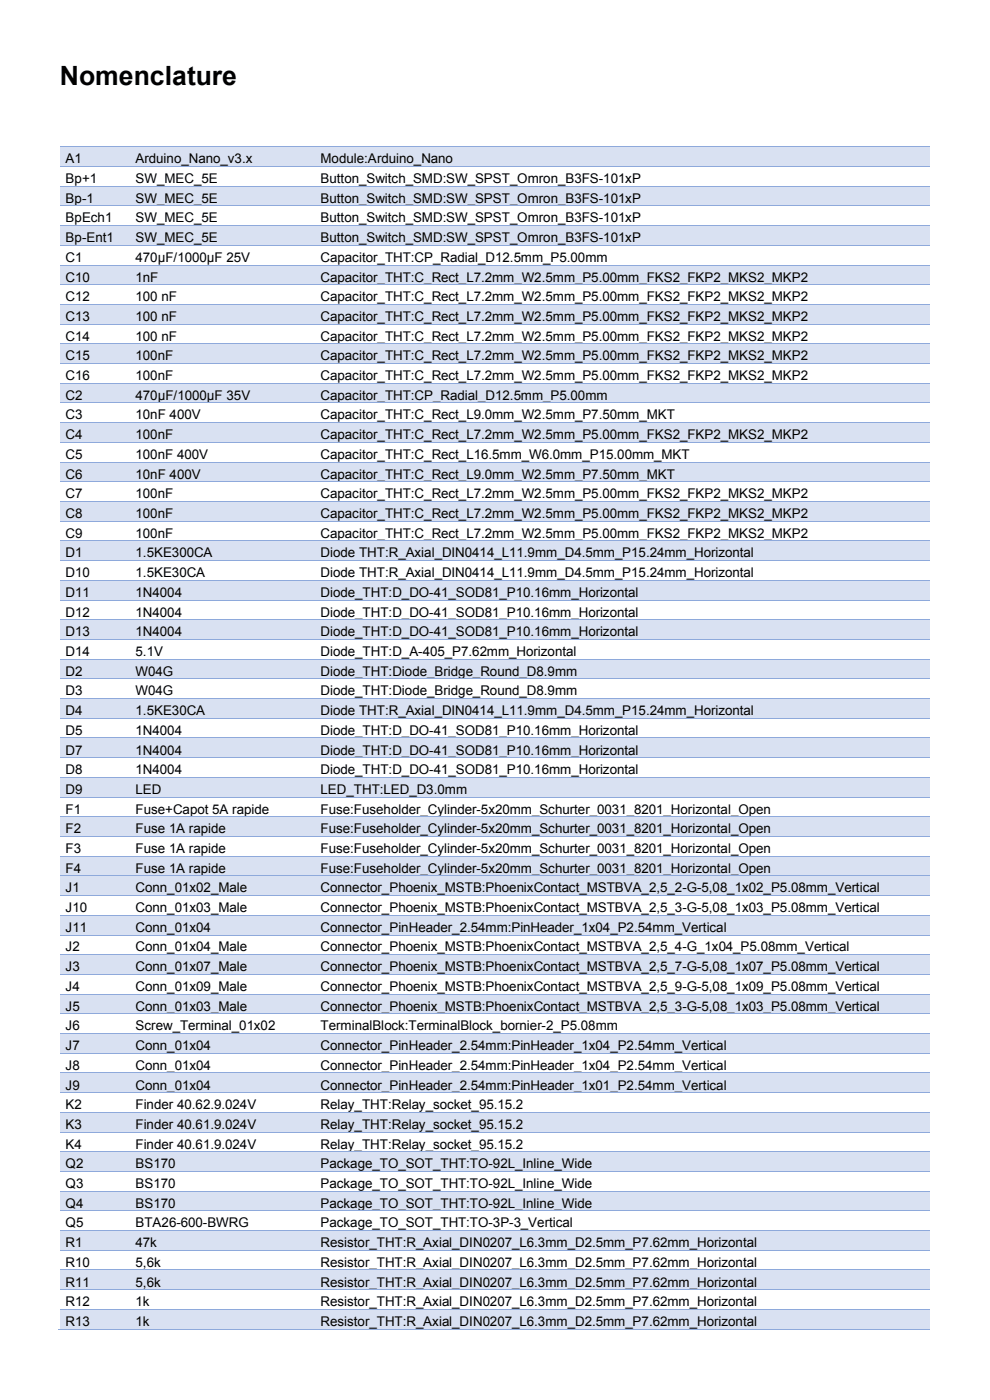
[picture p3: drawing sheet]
<svg xmlns="http://www.w3.org/2000/svg" width="210mm" height="297mm" viewBox="0 0 210 297" stroke-linecap="round" stroke-linejoin="round" font-family="sans-serif">
<defs><g id="words">
<text font-size="5.6" x="12.7" y="18">Nomenclature</text>
<g font-size="2.8">
<text x="13.9" y="34.6">A1</text>
<text x="28.7" y="34.6">Arduino_Nano_v3.x</text>
<text x="68" y="34.6">Module:Arduino_Nano</text>
<text x="13.9" y="38.8">Bp+1</text>
<text x="28.7" y="38.8">SW_MEC_5E</text>
<text x="68" y="38.8">Button_Switch_SMD:SW_SPST_Omron_B3FS-101xP</text>
<text x="13.9" y="43">Bp-1</text>
<text x="13.9" y="47.2">BpEch1</text>
<text x="28.7" y="43">SW_MEC_5E</text>
<text x="28.7" y="47.2">SW_MEC_5E</text>
<text x="68" y="43">Button_Switch_SMD:SW_SPST_Omron_B3FS-101xP</text>
<text x="68" y="47.2">Button_Switch_SMD:SW_SPST_Omron_B3FS-101xP</text>
<text x="13.9" y="51.4">Bp-Ent1</text>
<text x="28.7" y="51.4">SW_MEC_5E</text>
<text x="68" y="51.4">Button_Switch_SMD:SW_SPST_Omron_B3FS-101xP</text>
<text x="13.9" y="55.5">C1</text>
<text x="13.9" y="59.7">C10</text>
<text x="28.7" y="55.5">470µF/1000µF 25V</text>
<text x="28.7" y="59.7">1nF</text>
<text x="68" y="55.5">Capacitor_THT:CP_Radial_D12.5mm_P5.00mm</text>
<text x="68" y="59.7">Capacitor_THT:C_Rect_L7.2mm_W2.5mm_P5.00mm_FKS2_FKP2_MKS2_MKP2</text>
<text x="13.9" y="63.9">C12</text>
<text x="28.7" y="63.9">100 nF</text>
<text x="68" y="63.9">Capacitor_THT:C_Rect_L7.2mm_W2.5mm_P5.00mm_FKS2_FKP2_MKS2_MKP2</text>
<text x="13.9" y="68.1">C13</text>
<text x="28.7" y="68.1">100 nF</text>
<text x="68" y="68.1">Capacitor_THT:C_Rect_L7.2mm_W2.5mm_P5.00mm_FKS2_FKP2_MKS2_MKP2</text>
<text x="13.9" y="72.3">C14</text>
<text x="13.9" y="76.5">C15</text>
<text x="28.7" y="72.3">100 nF</text>
<text x="28.7" y="76.5">100nF</text>
<text x="68" y="72.3">Capacitor_THT:C_Rect_L7.2mm_W2.5mm_P5.00mm_FKS2_FKP2_MKS2_MKP2</text>
<text x="68" y="76.5">Capacitor_THT:C_Rect_L7.2mm_W2.5mm_P5.00mm_FKS2_FKP2_MKS2_MKP2</text>
<text x="13.9" y="80.6">C16</text>
<text x="28.7" y="80.6">100nF</text>
<text x="68" y="80.6">Capacitor_THT:C_Rect_L7.2mm_W2.5mm_P5.00mm_FKS2_FKP2_MKS2_MKP2</text>
<text x="13.9" y="84.8">C2</text>
<text x="13.9" y="89">C3</text>
<text x="28.7" y="84.8">470µF/1000µF 35V</text>
<text x="28.7" y="89">10nF 400V</text>
<text x="68" y="84.8">Capacitor_THT:CP_Radial_D12.5mm_P5.00mm</text>
<text x="68" y="89">Capacitor_THT:C_Rect_L9.0mm_W2.5mm_P7.50mm_MKT</text>
<text x="13.9" y="93.2">C4</text>
<text x="28.7" y="93.2">100nF</text>
<text x="68" y="93.2">Capacitor_THT:C_Rect_L7.2mm_W2.5mm_P5.00mm_FKS2_FKP2_MKS2_MKP2</text>
<text x="13.9" y="97.4">C5</text>
<text x="13.9" y="101.5">C6</text>
<text x="28.7" y="97.4">100nF 400V</text>
<text x="28.7" y="101.5">10nF 400V</text>
<text x="68" y="97.4">Capacitor_THT:C_Rect_L16.5mm_W6.0mm_P15.00mm_MKT</text>
<text x="68" y="101.5">Capacitor_THT:C_Rect_L9.0mm_W2.5mm_P7.50mm_MKT</text>
<text x="13.9" y="105.7">C7</text>
<text x="28.7" y="105.7">100nF</text>
<text x="68" y="105.7">Capacitor_THT:C_Rect_L7.2mm_W2.5mm_P5.00mm_FKS2_FKP2_MKS2_MKP2</text>
<text x="13.9" y="109.9">C8</text>
<text x="28.7" y="109.9">100nF</text>
<text x="68" y="109.9">Capacitor_THT:C_Rect_L7.2mm_W2.5mm_P5.00mm_FKS2_FKP2_MKS2_MKP2</text>
<text x="13.9" y="114.1">C9</text>
<text x="13.9" y="118.2">D1</text>
<text x="28.7" y="114.1">100nF</text>
<text x="28.7" y="118.2">1.5KE300CA</text>
<text x="68" y="114.1">Capacitor_THT:C_Rect_L7.2mm_W2.5mm_P5.00mm_FKS2_FKP2_MKS2_MKP2</text>
<text x="68" y="118.2">Diode THT:R_Axial_DIN0414_L11.9mm_D4.5mm_P15.24mm_Horizontal</text>
<text x="13.9" y="122.4">D10</text>
<text x="28.7" y="122.4">1.5KE30CA</text>
<text x="68" y="122.4">Diode THT:R_Axial_DIN0414_L11.9mm_D4.5mm_P15.24mm_Horizontal</text>
<text x="13.9" y="126.6">D11</text>
<text x="13.9" y="130.8">D12</text>
<text x="28.7" y="126.6">1N4004</text>
<text x="28.7" y="130.8">1N4004</text>
<text x="68" y="126.6">Diode_THT:D_DO-41_SOD81_P10.16mm_Horizontal</text>
<text x="68" y="130.8">Diode_THT:D_DO-41_SOD81_P10.16mm_Horizontal</text>
<text x="13.9" y="135">D13</text>
<text x="28.7" y="135">1N4004</text>
<text x="68" y="135">Diode_THT:D_DO-41_SOD81_P10.16mm_Horizontal</text>
<text x="13.9" y="139.1">D14</text>
<text x="13.9" y="143.3">D2</text>
<text x="28.7" y="139.1">5.1V</text>
<text x="28.7" y="143.3">W04G</text>
<text x="68" y="139.1">Diode_THT:D_A-405_P7.62mm_Horizontal</text>
<text x="68" y="143.3">Diode_THT:Diode_Bridge_Round_D8.9mm</text>
<text x="13.9" y="147.5">D3</text>
<text x="28.7" y="147.5">W04G</text>
<text x="68" y="147.5">Diode_THT:Diode_Bridge_Round_D8.9mm</text>
<text x="13.9" y="151.7">D4</text>
<text x="13.9" y="155.9">D5</text>
<text x="28.7" y="151.7">1.5KE30CA</text>
<text x="28.7" y="155.9">1N4004</text>
<text x="68" y="151.7">Diode THT:R_Axial_DIN0414_L11.9mm_D4.5mm_P15.24mm_Horizontal</text>
<text x="68" y="155.9">Diode_THT:D_DO-41_SOD81_P10.16mm_Horizontal</text>
<text x="13.9" y="160.1">D7</text>
<text x="28.7" y="160.1">1N4004</text>
<text x="68" y="160.1">Diode_THT:D_DO-41_SOD81_P10.16mm_Horizontal</text>
<text x="13.9" y="164.3">D8</text>
<text x="28.7" y="164.3">1N4004</text>
<text x="68" y="164.3">Diode_THT:D_DO-41_SOD81_P10.16mm_Horizontal</text>
<text x="13.9" y="168.4">D9</text>
<text x="13.9" y="172.6">F1</text>
<text x="28.7" y="168.4">LED</text>
<text x="28.7" y="172.6">Fuse+Capot 5A rapide</text>
<text x="68" y="168.4">LED_THT:LED_D3.0mm</text>
<text x="68" y="172.6">Fuse:Fuseholder_Cylinder-5x20mm_Schurter_0031_8201_Horizontal_Open</text>
<text x="13.9" y="176.8">F2</text>
<text x="28.7" y="176.8">Fuse 1A rapide</text>
<text x="68" y="176.8">Fuse:Fuseholder_Cylinder-5x20mm_Schurter_0031_8201_Horizontal_Open</text>
<text x="13.9" y="181">F3</text>
<text x="13.9" y="185.1">F4</text>
<text x="28.7" y="181">Fuse 1A rapide</text>
<text x="28.7" y="185.1">Fuse 1A rapide</text>
<text x="68" y="181">Fuse:Fuseholder_Cylinder-5x20mm_Schurter_0031_8201_Horizontal_Open</text>
<text x="68" y="185.1">Fuse:Fuseholder_Cylinder-5x20mm_Schurter_0031_8201_Horizontal_Open</text>
<text x="13.9" y="189.3">J1</text>
<text x="28.7" y="189.3">Conn_01x02_Male</text>
<text x="68" y="189.3">Connector_Phoenix_MSTB:PhoenixContact_MSTBVA_2,5_2-G-5,08_1x02_P5.08mm_Vertical</text>
<text x="13.9" y="193.5">J10</text>
<text x="13.9" y="197.7">J11</text>
<text x="28.7" y="193.5">Conn_01x03_Male</text>
<text x="28.7" y="197.7">Conn_01x04</text>
<text x="68" y="193.5">Connector_Phoenix_MSTB:PhoenixContact_MSTBVA_2,5_3-G-5,08_1x03_P5.08mm_Vertical</text>
<text x="68" y="197.7">Connector_PinHeader_2.54mm:PinHeader_1x04_P2.54mm_Vertical</text>
<text x="13.9" y="201.8">J2</text>
<text x="28.7" y="201.8">Conn_01x04_Male</text>
<text x="68" y="201.8">Connector_Phoenix_MSTB:PhoenixContact_MSTBVA_2,5_4-G_1x04_P5.08mm_Vertical</text>
<text x="13.9" y="206">J3</text>
<text x="28.7" y="206">Conn_01x07_Male</text>
<text x="68" y="206">Connector_Phoenix_MSTB:PhoenixContact_MSTBVA_2,5_7-G-5,08_1x07_P5.08mm_Vertical</text>
<text x="13.9" y="210.2">J4</text>
<text x="13.9" y="214.4">J5</text>
<text x="28.7" y="210.2">Conn_01x09_Male</text>
<text x="28.7" y="214.4">Conn_01x03_Male</text>
<text x="68" y="210.2">Connector_Phoenix_MSTB:PhoenixContact_MSTBVA_2,5_9-G-5,08_1x09_P5.08mm_Vertical</text>
<text x="68" y="214.4">Connector_Phoenix_MSTB:PhoenixContact_MSTBVA_2,5_3-G-5,08_1x03_P5.08mm_Vertical</text>
<text x="13.9" y="218.6">J6</text>
<text x="28.7" y="218.6">Screw_Terminal_01x02</text>
<text x="68" y="218.6">TerminalBlock:TerminalBlock_bornier-2_P5.08mm</text>
<text x="13.9" y="222.8">J7</text>
<text x="13.9" y="226.9">J8</text>
<text x="28.7" y="222.8">Conn_01x04</text>
<text x="28.7" y="226.9">Conn_01x04</text>
<text x="68" y="222.8">Connector_PinHeader_2.54mm:PinHeader_1x04_P2.54mm_Vertical</text>
<text x="68" y="226.9">Connector_PinHeader_2.54mm:PinHeader_1x04_P2.54mm_Vertical</text>
<text x="13.9" y="231.1">J9</text>
<text x="28.7" y="231.1">Conn_01x04</text>
<text x="68" y="231.1">Connector_PinHeader_2.54mm:PinHeader_1x01_P2.54mm_Vertical</text>
<text x="13.9" y="235.3">K2</text>
<text x="13.9" y="239.5">K3</text>
<text x="28.7" y="235.3">Finder 40.62.9.024V</text>
<text x="28.7" y="239.5">Finder 40.61.9.024V</text>
<text x="68" y="235.3">Relay_THT:Relay_socket_95.15.2</text>
<text x="68" y="239.5">Relay_THT:Relay_socket_95.15.2</text>
<text x="13.9" y="243.7">K4</text>
<text x="28.7" y="243.7">Finder 40.61.9.024V</text>
<text x="68" y="243.7">Relay_THT:Relay_socket_95.15.2</text>
<text x="13.9" y="247.9">Q2</text>
<text x="28.7" y="247.9">BS170</text>
<text x="68" y="247.9">Package_TO_SOT_THT:TO-92L_Inline_Wide</text>
<text x="13.9" y="252">Q3</text>
<text x="13.9" y="256.2">Q4</text>
<text x="28.7" y="252">BS170</text>
<text x="28.7" y="256.2">BS170</text>
<text x="68" y="252">Package_TO_SOT_THT:TO-92L_Inline_Wide</text>
<text x="68" y="256.2">Package_TO_SOT_THT:TO-92L_Inline_Wide</text>
<text x="13.9" y="260.4">Q5</text>
<text x="28.7" y="260.4">BTA26-600-BWRG</text>
<text x="68" y="260.4">Package_TO_SOT_THT:TO-3P-3_Vertical</text>
<text x="13.9" y="264.6">R1</text>
<text x="13.9" y="268.7">R10</text>
<text x="28.7" y="264.6">47k</text>
<text x="28.7" y="268.7">5,6k</text>
<text x="68" y="264.6">Resistor_THT:R_Axial_DIN0207_L6.3mm_D2.5mm_P7.62mm_Horizontal</text>
<text x="68" y="268.7">Resistor_THT:R_Axial_DIN0207_L6.3mm_D2.5mm_P7.62mm_Horizontal</text>
<text x="13.9" y="272.9">R11</text>
<text x="28.7" y="272.9">5,6k</text>
<text x="68" y="272.9">Resistor_THT:R_Axial_DIN0207_L6.3mm_D2.5mm_P7.62mm_Horizontal</text>
<text x="13.9" y="277.1">R12</text>
<text x="13.9" y="281.3">R13</text>
<text x="28.7" y="277.1">1k</text>
<text x="28.7" y="281.3">1k</text>
<text x="68" y="277.1">Resistor_THT:R_Axial_DIN0207_L6.3mm_D2.5mm_P7.62mm_Horizontal</text>
<text x="68" y="281.3">Resistor_THT:R_Axial_DIN0207_L6.3mm_D2.5mm_P7.62mm_Horizontal</text>
</g>
</g></defs>
<g fill="#d9e1f2">
<path d="M12.7 31.2h14.8v4h-14.8z"/>
<path d="M13.9 32h12.4v3.2h-12.4z"/>
<path d="M27.5 31.2h39.3v4h-39.3z"/>
<path d="M28.7 32h36.8v3.2h-36.8z"/>
<path d="M66.8 31.2h130.5v4h-130.5z"/>
<path d="M68 32h128.1v3.2h-128.1z"/>
</g>
<path d="M12.7 31.2h14.8" fill="none" stroke="#8ea9db" stroke-width=".21"/>
<path d="M27.5 31.1h.2v.1h-.2z" fill="#8ea9db"/>
<path d="M27.7 31.2h39.1" fill="none" stroke="#8ea9db" stroke-width=".21"/>
<path d="M66.8 31.1h.1v.1h-.1z" fill="#8ea9db"/>
<path d="M12.7 35.3h14.8M66.9 31.2h130.4" fill="none" stroke="#8ea9db" stroke-width=".21"/>
<path d="M27.5 35.2h.2v.2h-.2z" fill="#8ea9db"/>
<path d="M27.7 35.3h39.1" fill="none" stroke="#8ea9db" stroke-width=".21"/>
<path d="M66.8 35.2h.1v.2h-.1z" fill="#8ea9db"/>
<path d="M66.9 35.3h130.4" fill="none" stroke="#8ea9db" stroke-width=".21"/>
<g fill="#d9e1f2">
<path d="M12.7 39.6h14.8v4h-14.8z"/>
<path d="M13.9 40.3h12.4v3.3h-12.4z"/>
<path d="M27.5 39.6h39.3v4h-39.3z"/>
<path d="M28.7 40.3h36.8v3.3h-36.8z"/>
<path d="M66.8 39.6h130.5v4h-130.5z"/>
<path d="M68 40.3h128.1v3.3h-128.1z"/>
</g>
<path d="M12.7 39.5h14.8" fill="none" stroke="#8ea9db" stroke-width=".21"/>
<path d="M27.5 39.4h.2v.2h-.2z" fill="#8ea9db"/>
<path d="M27.7 39.5h39.1" fill="none" stroke="#8ea9db" stroke-width=".21"/>
<path d="M66.8 39.4h.1v.2h-.1z" fill="#8ea9db"/>
<path d="M66.9 39.5h130.4M12.7 43.7h14.8" fill="none" stroke="#8ea9db" stroke-width=".21"/>
<path d="M27.5 43.6h.2v.2h-.2z" fill="#8ea9db"/>
<path d="M27.7 43.7h39.1" fill="none" stroke="#8ea9db" stroke-width=".21"/>
<path d="M66.8 43.6h.1v.2h-.1z" fill="#8ea9db"/>
<path d="M66.9 43.7h130.4" fill="none" stroke="#8ea9db" stroke-width=".21"/>
<g fill="#d9e1f2">
<path d="M12.7 48h14.8v3.9h-14.8z"/>
<path d="M13.9 48.7h12.4v3.2h-12.4z"/>
<path d="M27.5 48h39.3v3.9h-39.3z"/>
<path d="M28.7 48.7h36.8v3.2h-36.8z"/>
<path d="M66.8 48h130.5v3.9h-130.5z"/>
<path d="M68 48.7h128.1v3.2h-128.1z"/>
</g>
<path d="M12.7 47.9h14.8" fill="none" stroke="#8ea9db" stroke-width=".21"/>
<path d="M27.5 47.8h.2v.2h-.2z" fill="#8ea9db"/>
<path d="M27.7 47.9h39.1" fill="none" stroke="#8ea9db" stroke-width=".21"/>
<path d="M66.8 47.8h.1v.2h-.1z" fill="#8ea9db"/>
<path d="M12.7 52h14.8M66.9 47.9h130.4" fill="none" stroke="#8ea9db" stroke-width=".21"/>
<path d="M27.5 51.9h.2v.2h-.2z" fill="#8ea9db"/>
<path d="M27.7 52h39.1" fill="none" stroke="#8ea9db" stroke-width=".21"/>
<path d="M66.8 51.9h.1v.2h-.1z" fill="#8ea9db"/>
<path d="M66.9 52h130.4" fill="none" stroke="#8ea9db" stroke-width=".21"/>
<g fill="#d9e1f2">
<path d="M12.7 56.3h14.8v4h-14.8z"/>
<path d="M13.9 57.1h12.4v3.2h-12.4z"/>
<path d="M27.5 56.3h39.3v4h-39.3z"/>
<path d="M28.7 57.1h36.8v3.2h-36.8z"/>
<path d="M66.8 56.3h130.5v4h-130.5z"/>
<path d="M68 57.1h128.1v3.2h-128.1z"/>
</g>
<path d="M12.7 56.2h14.8" fill="none" stroke="#8ea9db" stroke-width=".21"/>
<path d="M27.5 56.1h.2v.2h-.2z" fill="#8ea9db"/>
<path d="M27.7 56.2h39.1" fill="none" stroke="#8ea9db" stroke-width=".21"/>
<path d="M66.8 56.1h.1v.2h-.1z" fill="#8ea9db"/>
<path d="M66.9 56.2h130.4M12.7 60.4h14.8" fill="none" stroke="#8ea9db" stroke-width=".21"/>
<path d="M27.5 60.3h.2v.2h-.2z" fill="#8ea9db"/>
<path d="M27.7 60.4h39.1" fill="none" stroke="#8ea9db" stroke-width=".21"/>
<path d="M66.8 60.3h.1v.2h-.1z" fill="#8ea9db"/>
<path d="M66.9 60.4h130.4" fill="none" stroke="#8ea9db" stroke-width=".21"/>
<g fill="#d9e1f2">
<path d="M12.7 64.7h14.8v4h-14.8z"/>
<path d="M13.9 65.4h12.4v3.3h-12.4z"/>
<path d="M27.5 64.7h39.3v4h-39.3z"/>
<path d="M28.7 65.4h36.8v3.3h-36.8z"/>
<path d="M66.8 64.7h130.5v4h-130.5z"/>
<path d="M68 65.4h128.1v3.3h-128.1z"/>
</g>
<path d="M12.7 64.6h14.8" fill="none" stroke="#8ea9db" stroke-width=".21"/>
<path d="M27.5 64.5h.2v.2h-.2z" fill="#8ea9db"/>
<path d="M27.7 64.6h39.1" fill="none" stroke="#8ea9db" stroke-width=".21"/>
<path d="M66.8 64.5h.1v.2h-.1z" fill="#8ea9db"/>
<path d="M12.7 68.7h14.8M66.9 64.6h130.4" fill="none" stroke="#8ea9db" stroke-width=".21"/>
<path d="M27.5 68.7h.2v.1h-.2z" fill="#8ea9db"/>
<path d="M27.7 68.7h39.1" fill="none" stroke="#8ea9db" stroke-width=".21"/>
<path d="M66.8 68.7h.1v.1h-.1z" fill="#8ea9db"/>
<path d="M66.9 68.7h130.4" fill="none" stroke="#8ea9db" stroke-width=".21"/>
<g fill="#d9e1f2">
<path d="M12.7 73h14.8v4h-14.8z"/>
<path d="M13.9 73.8h12.4v3.2h-12.4z"/>
<path d="M27.5 73h39.3v4h-39.3z"/>
<path d="M28.7 73.8h36.8v3.2h-36.8z"/>
<path d="M66.8 73h130.5v4h-130.5z"/>
<path d="M68 73.8h128.1v3.2h-128.1z"/>
</g>
<path d="M12.7 72.9h14.8" fill="none" stroke="#8ea9db" stroke-width=".21"/>
<path d="M27.5 72.9h.2v.1h-.2z" fill="#8ea9db"/>
<path d="M27.7 72.9h39.1" fill="none" stroke="#8ea9db" stroke-width=".21"/>
<path d="M66.8 72.9h.1v.1h-.1z" fill="#8ea9db"/>
<path d="M12.7 77.1h14.8M66.9 72.9h130.4" fill="none" stroke="#8ea9db" stroke-width=".21"/>
<path d="M27.5 77h.2v.2h-.2z" fill="#8ea9db"/>
<path d="M27.7 77.1h39.1" fill="none" stroke="#8ea9db" stroke-width=".21"/>
<path d="M66.8 77h.1v.2h-.1z" fill="#8ea9db"/>
<path d="M66.9 77.1h130.4" fill="none" stroke="#8ea9db" stroke-width=".21"/>
<g fill="#d9e1f2">
<path d="M12.7 81.4h14.8v4h-14.8z"/>
<path d="M13.9 82.2h12.4v3.2h-12.4z"/>
<path d="M27.5 81.4h39.3v4h-39.3z"/>
<path d="M28.7 82.2h36.8v3.2h-36.8z"/>
<path d="M66.8 81.4h130.5v4h-130.5z"/>
<path d="M68 82.2h128.1v3.2h-128.1z"/>
</g>
<path d="M12.7 81.3h14.8" fill="none" stroke="#8ea9db" stroke-width=".21"/>
<path d="M27.5 81.2h.2v.2h-.2z" fill="#8ea9db"/>
<path d="M27.7 81.3h39.1" fill="none" stroke="#8ea9db" stroke-width=".21"/>
<path d="M66.8 81.2h.1v.2h-.1z" fill="#8ea9db"/>
<path d="M12.7 85.5h14.8M66.9 81.3h130.4" fill="none" stroke="#8ea9db" stroke-width=".21"/>
<path d="M27.5 85.4h.2v.2h-.2z" fill="#8ea9db"/>
<path d="M27.7 85.5h39.1" fill="none" stroke="#8ea9db" stroke-width=".21"/>
<path d="M66.8 85.4h.1v.2h-.1z" fill="#8ea9db"/>
<path d="M66.9 85.5h130.4" fill="none" stroke="#8ea9db" stroke-width=".21"/>
<g fill="#d9e1f2">
<path d="M12.7 89.7h14.8v4.1h-14.8z"/>
<path d="M13.9 90.5h12.4v3.3h-12.4z"/>
<path d="M27.5 89.7h39.3v4.1h-39.3z"/>
<path d="M28.7 90.5h36.8v3.3h-36.8z"/>
<path d="M66.8 89.7h130.5v4.1h-130.5z"/>
<path d="M68 90.5h128.1v3.3h-128.1z"/>
</g>
<path d="M12.7 89.7h14.8" fill="none" stroke="#8ea9db" stroke-width=".21"/>
<path d="M27.5 89.6h.2v.1h-.2z" fill="#8ea9db"/>
<path d="M27.7 89.7h39.1" fill="none" stroke="#8ea9db" stroke-width=".21"/>
<path d="M66.8 89.6h.1v.1h-.1z" fill="#8ea9db"/>
<path d="M12.7 93.9h14.8M66.9 89.7h130.4" fill="none" stroke="#8ea9db" stroke-width=".21"/>
<path d="M27.5 93.8h.2v.1h-.2z" fill="#8ea9db"/>
<path d="M27.7 93.9h39.1" fill="none" stroke="#8ea9db" stroke-width=".21"/>
<path d="M66.8 93.8h.1v.1h-.1z" fill="#8ea9db"/>
<path d="M66.9 93.9h130.4" fill="none" stroke="#8ea9db" stroke-width=".21"/>
<g fill="#d9e1f2">
<path d="M12.7 98.1h14.8v4h-14.8z"/>
<path d="M13.9 98.9h12.4v3.2h-12.4z"/>
<path d="M27.5 98.1h39.3v4h-39.3z"/>
<path d="M28.7 98.9h36.8v3.2h-36.8z"/>
<path d="M66.8 98.1h130.5v4h-130.5z"/>
<path d="M68 98.9h128.1v3.2h-128.1z"/>
</g>
<path d="M12.7 98h14.8" fill="none" stroke="#8ea9db" stroke-width=".21"/>
<path d="M27.5 98h.2v.1h-.2z" fill="#8ea9db"/>
<path d="M27.7 98h39.1" fill="none" stroke="#8ea9db" stroke-width=".21"/>
<path d="M66.8 98h.1v.1h-.1z" fill="#8ea9db"/>
<path d="M66.9 98h130.4M12.7 102.2h14.8" fill="none" stroke="#8ea9db" stroke-width=".21"/>
<path d="M27.5 102.1h.2v.2h-.2z" fill="#8ea9db"/>
<path d="M27.7 102.2h39.1" fill="none" stroke="#8ea9db" stroke-width=".21"/>
<path d="M66.8 102.1h.1v.2h-.1z" fill="#8ea9db"/>
<path d="M66.9 102.2h130.4" fill="none" stroke="#8ea9db" stroke-width=".21"/>
<g fill="#d9e1f2">
<path d="M12.7 106.5h14.8v4h-14.8z"/>
<path d="M13.9 107.2h12.4v3.3h-12.4z"/>
<path d="M27.5 106.5h39.3v4h-39.3z"/>
<path d="M28.7 107.2h36.8v3.3h-36.8z"/>
<path d="M66.8 106.5h130.5v4h-130.5z"/>
<path d="M68 107.2h128.1v3.3h-128.1z"/>
</g>
<path d="M12.7 106.4h14.8" fill="none" stroke="#8ea9db" stroke-width=".21"/>
<path d="M27.5 106.3h.2v.2h-.2z" fill="#8ea9db"/>
<path d="M27.7 106.4h39.1" fill="none" stroke="#8ea9db" stroke-width=".21"/>
<path d="M66.8 106.3h.1v.2h-.1z" fill="#8ea9db"/>
<path d="M12.7 110.6h14.8M66.9 106.4h130.4" fill="none" stroke="#8ea9db" stroke-width=".21"/>
<path d="M27.5 110.5h.2v.2h-.2z" fill="#8ea9db"/>
<path d="M27.7 110.6h39.1" fill="none" stroke="#8ea9db" stroke-width=".21"/>
<path d="M66.8 110.5h.1v.2h-.1z" fill="#8ea9db"/>
<path d="M66.9 110.6h130.4" fill="none" stroke="#8ea9db" stroke-width=".21"/>
<g fill="#d9e1f2">
<path d="M12.7 114.9h14.8v3.9h-14.8z"/>
<path d="M13.9 115.6h12.4v3.2h-12.4z"/>
<path d="M27.5 114.9h39.3v3.9h-39.3z"/>
<path d="M28.7 115.6h36.8v3.2h-36.8z"/>
<path d="M66.8 114.9h130.5v3.9h-130.5z"/>
<path d="M68 115.6h128.1v3.2h-128.1z"/>
</g>
<path d="M12.7 114.8h14.8" fill="none" stroke="#8ea9db" stroke-width=".21"/>
<path d="M27.5 114.7h.2v.2h-.2z" fill="#8ea9db"/>
<path d="M27.7 114.8h39.1" fill="none" stroke="#8ea9db" stroke-width=".21"/>
<path d="M66.8 114.7h.1v.2h-.1z" fill="#8ea9db"/>
<path d="M12.7 118.9h14.8M66.9 114.8h130.4" fill="none" stroke="#8ea9db" stroke-width=".21"/>
<path d="M27.5 118.8h.2v.2h-.2z" fill="#8ea9db"/>
<path d="M27.7 118.9h39.1" fill="none" stroke="#8ea9db" stroke-width=".21"/>
<path d="M66.8 118.8h.1v.2h-.1z" fill="#8ea9db"/>
<path d="M66.9 118.9h130.4" fill="none" stroke="#8ea9db" stroke-width=".21"/>
<g fill="#d9e1f2">
<path d="M12.7 123.2h14.8v4h-14.8z"/>
<path d="M13.9 124h12.4v3.2h-12.4z"/>
<path d="M27.5 123.2h39.3v4h-39.3z"/>
<path d="M28.7 124h36.8v3.2h-36.8z"/>
<path d="M66.8 123.2h130.5v4h-130.5z"/>
<path d="M68 124h128.1v3.2h-128.1z"/>
</g>
<path d="M12.7 123.1h14.8" fill="none" stroke="#8ea9db" stroke-width=".21"/>
<path d="M27.5 123h.2v.2h-.2z" fill="#8ea9db"/>
<path d="M27.7 123.1h39.1" fill="none" stroke="#8ea9db" stroke-width=".21"/>
<path d="M66.8 123h.1v.2h-.1z" fill="#8ea9db"/>
<path d="M12.7 127.3h14.8M66.9 123.1h130.4" fill="none" stroke="#8ea9db" stroke-width=".21"/>
<path d="M27.5 127.2h.2v.2h-.2z" fill="#8ea9db"/>
<path d="M27.7 127.3h39.1" fill="none" stroke="#8ea9db" stroke-width=".21"/>
<path d="M66.8 127.2h.1v.2h-.1z" fill="#8ea9db"/>
<path d="M66.9 127.3h130.4" fill="none" stroke="#8ea9db" stroke-width=".21"/>
<g fill="#d9e1f2">
<path d="M12.7 131.6h14.8v4h-14.8z"/>
<path d="M13.9 132.3h12.4v3.3h-12.4z"/>
<path d="M27.5 131.6h39.3v4h-39.3z"/>
<path d="M28.7 132.3h36.8v3.3h-36.8z"/>
<path d="M66.8 131.6h130.5v4h-130.5z"/>
<path d="M68 132.3h128.1v3.3h-128.1z"/>
</g>
<path d="M12.7 131.5h14.8" fill="none" stroke="#8ea9db" stroke-width=".21"/>
<path d="M27.5 131.4h.2v.2h-.2z" fill="#8ea9db"/>
<path d="M27.7 131.5h39.1" fill="none" stroke="#8ea9db" stroke-width=".21"/>
<path d="M66.8 131.4h.1v.2h-.1z" fill="#8ea9db"/>
<path d="M12.7 135.6h14.8M66.9 131.5h130.4" fill="none" stroke="#8ea9db" stroke-width=".21"/>
<path d="M27.5 135.6h.2v.1h-.2z" fill="#8ea9db"/>
<path d="M27.7 135.6h39.1" fill="none" stroke="#8ea9db" stroke-width=".21"/>
<path d="M66.8 135.6h.1v.1h-.1z" fill="#8ea9db"/>
<path d="M66.9 135.6h130.4" fill="none" stroke="#8ea9db" stroke-width=".21"/>
<g fill="#d9e1f2">
<path d="M12.7 139.9h14.8v4h-14.8z"/>
<path d="M13.9 140.7h12.4v3.2h-12.4z"/>
<path d="M27.5 139.9h39.3v4h-39.3z"/>
<path d="M28.7 140.7h36.8v3.2h-36.8z"/>
<path d="M66.8 139.9h130.5v4h-130.5z"/>
<path d="M68 140.7h128.1v3.2h-128.1z"/>
</g>
<path d="M12.7 139.8h14.8" fill="none" stroke="#8ea9db" stroke-width=".21"/>
<path d="M27.5 139.7h.2v.2h-.2z" fill="#8ea9db"/>
<path d="M27.7 139.8h39.1" fill="none" stroke="#8ea9db" stroke-width=".21"/>
<path d="M66.8 139.7h.1v.2h-.1z" fill="#8ea9db"/>
<path d="M66.9 139.8h130.4M12.7 144h14.8" fill="none" stroke="#8ea9db" stroke-width=".21"/>
<path d="M27.5 143.9h.2v.2h-.2z" fill="#8ea9db"/>
<path d="M27.7 144h39.1" fill="none" stroke="#8ea9db" stroke-width=".21"/>
<path d="M66.8 143.9h.1v.2h-.1z" fill="#8ea9db"/>
<path d="M66.9 144h130.4" fill="none" stroke="#8ea9db" stroke-width=".21"/>
<g fill="#d9e1f2">
<path d="M12.7 148.3h14.8v4h-14.8z"/>
<path d="M13.9 149.1h12.4v3.2h-12.4z"/>
<path d="M27.5 148.3h39.3v4h-39.3z"/>
<path d="M28.7 149.1h36.8v3.2h-36.8z"/>
<path d="M66.8 148.3h130.5v4h-130.5z"/>
<path d="M68 149.1h128.1v3.2h-128.1z"/>
</g>
<path d="M12.7 148.2h14.8" fill="none" stroke="#8ea9db" stroke-width=".21"/>
<path d="M27.5 148.1h.2v.2h-.2z" fill="#8ea9db"/>
<path d="M27.7 148.2h39.1" fill="none" stroke="#8ea9db" stroke-width=".21"/>
<path d="M66.8 148.1h.1v.2h-.1z" fill="#8ea9db"/>
<path d="M12.7 152.4h14.8M66.9 148.2h130.4" fill="none" stroke="#8ea9db" stroke-width=".21"/>
<path d="M27.5 152.3h.2v.1h-.2z" fill="#8ea9db"/>
<path d="M27.7 152.4h39.1" fill="none" stroke="#8ea9db" stroke-width=".21"/>
<path d="M66.8 152.3h.1v.1h-.1z" fill="#8ea9db"/>
<path d="M66.9 152.4h130.4" fill="none" stroke="#8ea9db" stroke-width=".21"/>
<g fill="#d9e1f2">
<path d="M12.7 156.6h14.8v4.1h-14.8z"/>
<path d="M13.9 157.4h12.4v3.3h-12.4z"/>
<path d="M27.5 156.6h39.3v4.1h-39.3z"/>
<path d="M28.7 157.4h36.8v3.3h-36.8z"/>
<path d="M66.8 156.6h130.5v4.1h-130.5z"/>
<path d="M68 157.4h128.1v3.3h-128.1z"/>
</g>
<path d="M12.7 156.5h14.8" fill="none" stroke="#8ea9db" stroke-width=".21"/>
<path d="M27.5 156.5h.2v.1h-.2z" fill="#8ea9db"/>
<path d="M27.7 156.5h39.1" fill="none" stroke="#8ea9db" stroke-width=".21"/>
<path d="M66.8 156.5h.1v.1h-.1z" fill="#8ea9db"/>
<path d="M66.9 156.5h130.4M12.7 160.7h14.8" fill="none" stroke="#8ea9db" stroke-width=".21"/>
<path d="M27.5 160.7h.2v.1h-.2z" fill="#8ea9db"/>
<path d="M27.7 160.7h39.1" fill="none" stroke="#8ea9db" stroke-width=".21"/>
<path d="M66.8 160.7h.1v.1h-.1z" fill="#8ea9db"/>
<path d="M66.9 160.7h130.4" fill="none" stroke="#8ea9db" stroke-width=".21"/>
<g fill="#d9e1f2">
<path d="M12.7 165h14.8v4h-14.8z"/>
<path d="M13.9 165.8h12.4v3.2h-12.4z"/>
<path d="M27.5 165h39.3v4h-39.3z"/>
<path d="M28.7 165.8h36.8v3.2h-36.8z"/>
<path d="M66.8 165h130.5v4h-130.5z"/>
<path d="M68 165.8h128.1v3.2h-128.1z"/>
</g>
<path d="M12.7 164.9h14.8" fill="none" stroke="#8ea9db" stroke-width=".21"/>
<path d="M27.5 164.8h.2v.2h-.2z" fill="#8ea9db"/>
<path d="M27.7 164.9h39.1" fill="none" stroke="#8ea9db" stroke-width=".21"/>
<path d="M66.8 164.8h.1v.2h-.1z" fill="#8ea9db"/>
<path d="M12.7 169.1h14.8M66.9 164.9h130.4" fill="none" stroke="#8ea9db" stroke-width=".21"/>
<path d="M27.5 169h.2v.2h-.2z" fill="#8ea9db"/>
<path d="M27.7 169.1h39.1" fill="none" stroke="#8ea9db" stroke-width=".21"/>
<path d="M66.8 169h.1v.2h-.1z" fill="#8ea9db"/>
<path d="M66.9 169.1h130.4" fill="none" stroke="#8ea9db" stroke-width=".21"/>
<g fill="#d9e1f2">
<path d="M12.7 173.4h14.8v4h-14.8z"/>
<path d="M13.9 174.1h12.4v3.3h-12.4z"/>
<path d="M27.5 173.4h39.3v4h-39.3z"/>
<path d="M28.7 174.1h36.8v3.3h-36.8z"/>
<path d="M66.8 173.4h130.5v4h-130.5z"/>
<path d="M68 174.1h128.1v3.3h-128.1z"/>
</g>
<path d="M12.7 173.3h14.8" fill="none" stroke="#8ea9db" stroke-width=".21"/>
<path d="M27.5 173.2h.2v.2h-.2z" fill="#8ea9db"/>
<path d="M27.7 173.3h39.1" fill="none" stroke="#8ea9db" stroke-width=".21"/>
<path d="M66.8 173.2h.1v.2h-.1z" fill="#8ea9db"/>
<path d="M12.7 177.5h14.8M66.9 173.3h130.4" fill="none" stroke="#8ea9db" stroke-width=".21"/>
<path d="M27.5 177.4h.2v.1h-.2z" fill="#8ea9db"/>
<path d="M27.7 177.5h39.1" fill="none" stroke="#8ea9db" stroke-width=".21"/>
<path d="M66.8 177.4h.1v.1h-.1z" fill="#8ea9db"/>
<path d="M66.9 177.5h130.4" fill="none" stroke="#8ea9db" stroke-width=".21"/>
<g fill="#d9e1f2">
<path d="M12.7 181.7h14.8v4h-14.8z"/>
<path d="M13.9 182.5h12.4v3.2h-12.4z"/>
<path d="M27.5 181.7h39.3v4h-39.3z"/>
<path d="M28.7 182.5h36.8v3.2h-36.8z"/>
<path d="M66.8 181.7h130.5v4h-130.5z"/>
<path d="M68 182.5h128.1v3.2h-128.1z"/>
</g>
<path d="M12.7 181.7h14.8" fill="none" stroke="#8ea9db" stroke-width=".21"/>
<path d="M27.5 181.6h.2v.1h-.2z" fill="#8ea9db"/>
<path d="M27.7 181.7h39.1" fill="none" stroke="#8ea9db" stroke-width=".21"/>
<path d="M66.8 181.6h.1v.1h-.1z" fill="#8ea9db"/>
<path d="M66.9 181.7h130.4" fill="none" stroke="#8ea9db" stroke-width=".21"/>
<g fill="#d9e1f2">
<path d="M12.7 185.9h14.8v4h-14.8z"/>
<path d="M13.9 186.7h12.4v3.2h-12.4z"/>
<path d="M27.5 185.9h39.3v4h-39.3z"/>
<path d="M28.7 186.7h36.8v3.2h-36.8z"/>
<path d="M66.8 185.9h130.5v4h-130.5z"/>
<path d="M68 186.7h128.1v3.2h-128.1z"/>
</g>
<path d="M12.7 185.8h14.8" fill="none" stroke="#8ea9db" stroke-width=".21"/>
<path d="M27.5 185.7h.2v.2h-.2z" fill="#8ea9db"/>
<path d="M27.7 185.8h39.1" fill="none" stroke="#8ea9db" stroke-width=".21"/>
<path d="M66.8 185.7h.1v.2h-.1z" fill="#8ea9db"/>
<path d="M12.7 190h14.8M66.9 185.8h130.4" fill="none" stroke="#8ea9db" stroke-width=".21"/>
<path d="M27.5 189.9h.2v.2h-.2z" fill="#8ea9db"/>
<path d="M27.7 190h39.1" fill="none" stroke="#8ea9db" stroke-width=".21"/>
<path d="M66.8 189.9h.1v.2h-.1z" fill="#8ea9db"/>
<path d="M66.9 190h130.4" fill="none" stroke="#8ea9db" stroke-width=".21"/>
<g fill="#d9e1f2">
<path d="M12.7 194.3h14.8v4h-14.8z"/>
<path d="M13.9 195h12.4v3.3h-12.4z"/>
<path d="M27.5 194.3h39.3v4h-39.3z"/>
<path d="M28.7 195h36.8v3.3h-36.8z"/>
<path d="M66.8 194.3h130.5v4h-130.5z"/>
<path d="M68 195h128.1v3.3h-128.1z"/>
</g>
<path d="M12.7 194.2h14.8" fill="none" stroke="#8ea9db" stroke-width=".21"/>
<path d="M27.5 194.1h.2v.2h-.2z" fill="#8ea9db"/>
<path d="M27.7 194.2h39.1" fill="none" stroke="#8ea9db" stroke-width=".21"/>
<path d="M66.8 194.1h.1v.2h-.1z" fill="#8ea9db"/>
<path d="M12.7 198.4h14.8M66.9 194.2h130.4" fill="none" stroke="#8ea9db" stroke-width=".21"/>
<path d="M27.5 198.3h.2v.2h-.2z" fill="#8ea9db"/>
<path d="M27.7 198.4h39.1" fill="none" stroke="#8ea9db" stroke-width=".21"/>
<path d="M66.8 198.3h.1v.2h-.1z" fill="#8ea9db"/>
<path d="M66.9 198.4h130.4" fill="none" stroke="#8ea9db" stroke-width=".21"/>
<g fill="#d9e1f2">
<path d="M12.7 202.6h14.8v4h-14.8z"/>
<path d="M13.9 203.4h12.4v3.2h-12.4z"/>
<path d="M27.5 202.6h39.3v4h-39.3z"/>
<path d="M28.7 203.4h36.8v3.2h-36.8z"/>
<path d="M66.8 202.6h130.5v4h-130.5z"/>
<path d="M68 203.4h128.1v3.2h-128.1z"/>
</g>
<path d="M12.7 202.5h14.8" fill="none" stroke="#8ea9db" stroke-width=".21"/>
<path d="M27.5 202.4h.2v.2h-.2z" fill="#8ea9db"/>
<path d="M27.7 202.5h39.1" fill="none" stroke="#8ea9db" stroke-width=".21"/>
<path d="M66.8 202.4h.1v.2h-.1z" fill="#8ea9db"/>
<path d="M12.7 206.7h14.8M66.9 202.5h130.4" fill="none" stroke="#8ea9db" stroke-width=".21"/>
<path d="M27.5 206.6h.2v.2h-.2z" fill="#8ea9db"/>
<path d="M27.7 206.7h39.1" fill="none" stroke="#8ea9db" stroke-width=".21"/>
<path d="M66.8 206.6h.1v.2h-.1z" fill="#8ea9db"/>
<path d="M66.9 206.7h130.4" fill="none" stroke="#8ea9db" stroke-width=".21"/>
<g fill="#d9e1f2">
<path d="M12.7 211h14.8v4h-14.8z"/>
<path d="M13.9 211.8h12.4v3.2h-12.4z"/>
<path d="M27.5 211h39.3v4h-39.3z"/>
<path d="M28.7 211.8h36.8v3.2h-36.8z"/>
<path d="M66.8 211h130.5v4h-130.5z"/>
<path d="M68 211.8h128.1v3.2h-128.1z"/>
</g>
<path d="M12.7 210.9h14.8" fill="none" stroke="#8ea9db" stroke-width=".21"/>
<path d="M27.5 210.8h.2v.2h-.2z" fill="#8ea9db"/>
<path d="M27.7 210.9h39.1" fill="none" stroke="#8ea9db" stroke-width=".21"/>
<path d="M66.8 210.8h.1v.2h-.1z" fill="#8ea9db"/>
<path d="M12.7 215.1h14.8M66.9 210.9h130.4" fill="none" stroke="#8ea9db" stroke-width=".21"/>
<path d="M27.5 215h.2v.2h-.2z" fill="#8ea9db"/>
<path d="M27.7 215.1h39.1" fill="none" stroke="#8ea9db" stroke-width=".21"/>
<path d="M66.8 215h.1v.2h-.1z" fill="#8ea9db"/>
<path d="M66.9 215.1h130.4" fill="none" stroke="#8ea9db" stroke-width=".21"/>
<g fill="#d9e1f2">
<path d="M12.7 219.4h14.8v4h-14.8z"/>
<path d="M13.9 220.1h12.4v3.3h-12.4z"/>
<path d="M27.5 219.4h39.3v4h-39.3z"/>
<path d="M28.7 220.1h36.8v3.3h-36.8z"/>
<path d="M66.8 219.4h130.5v4h-130.5z"/>
<path d="M68 220.1h128.1v3.3h-128.1z"/>
</g>
<path d="M12.7 219.2h14.8" fill="none" stroke="#8ea9db" stroke-width=".21"/>
<path d="M27.5 219.2h.2v.1h-.2z" fill="#8ea9db"/>
<path d="M27.7 219.2h39.1" fill="none" stroke="#8ea9db" stroke-width=".21"/>
<path d="M66.8 219.2h.1v.1h-.1z" fill="#8ea9db"/>
<path d="M66.9 219.2h130.4M12.7 223.4h14.8" fill="none" stroke="#8ea9db" stroke-width=".21"/>
<path d="M27.5 223.4h.2v.1h-.2z" fill="#8ea9db"/>
<path d="M27.7 223.4h39.1" fill="none" stroke="#8ea9db" stroke-width=".21"/>
<path d="M66.8 223.4h.1v.1h-.1z" fill="#8ea9db"/>
<path d="M66.9 223.4h130.4" fill="none" stroke="#8ea9db" stroke-width=".21"/>
<g fill="#d9e1f2">
<path d="M12.7 227.7h14.8v4h-14.8z"/>
<path d="M13.9 228.5h12.4v3.2h-12.4z"/>
<path d="M27.5 227.7h39.3v4h-39.3z"/>
<path d="M28.7 228.5h36.8v3.2h-36.8z"/>
<path d="M66.8 227.7h130.5v4h-130.5z"/>
<path d="M68 228.5h128.1v3.2h-128.1z"/>
</g>
<path d="M12.7 227.6h14.8" fill="none" stroke="#8ea9db" stroke-width=".21"/>
<path d="M27.5 227.5h.2v.2h-.2z" fill="#8ea9db"/>
<path d="M27.7 227.6h39.1" fill="none" stroke="#8ea9db" stroke-width=".21"/>
<path d="M66.8 227.5h.1v.2h-.1z" fill="#8ea9db"/>
<path d="M12.7 231.8h14.8M66.9 227.6h130.4" fill="none" stroke="#8ea9db" stroke-width=".21"/>
<path d="M27.5 231.7h.2v.2h-.2z" fill="#8ea9db"/>
<path d="M27.7 231.8h39.1" fill="none" stroke="#8ea9db" stroke-width=".21"/>
<path d="M66.8 231.7h.1v.2h-.1z" fill="#8ea9db"/>
<path d="M66.9 231.8h130.4" fill="none" stroke="#8ea9db" stroke-width=".21"/>
<g fill="#d9e1f2">
<path d="M12.7 236.1h14.8v4h-14.8z"/>
<path d="M13.9 236.9h12.4v3.2h-12.4z"/>
<path d="M27.5 236.1h39.3v4h-39.3z"/>
<path d="M28.7 236.9h36.8v3.2h-36.8z"/>
<path d="M66.8 236.1h130.5v4h-130.5z"/>
<path d="M68 236.9h128.1v3.2h-128.1z"/>
</g>
<path d="M12.7 236h14.8" fill="none" stroke="#8ea9db" stroke-width=".21"/>
<path d="M27.5 235.9h.2v.2h-.2z" fill="#8ea9db"/>
<path d="M27.7 236h39.1" fill="none" stroke="#8ea9db" stroke-width=".21"/>
<path d="M66.8 235.9h.1v.2h-.1z" fill="#8ea9db"/>
<path d="M66.9 236h130.4M12.7 240.2h14.8" fill="none" stroke="#8ea9db" stroke-width=".21"/>
<path d="M27.5 240.1h.2v.1h-.2z" fill="#8ea9db"/>
<path d="M27.7 240.2h39.1" fill="none" stroke="#8ea9db" stroke-width=".21"/>
<path d="M66.8 240.1h.1v.1h-.1z" fill="#8ea9db"/>
<path d="M66.9 240.2h130.4" fill="none" stroke="#8ea9db" stroke-width=".21"/>
<g fill="#d9e1f2">
<path d="M12.7 244.4h14.8v4.1h-14.8z"/>
<path d="M13.9 245.2h12.4v3.3h-12.4z"/>
<path d="M27.5 244.4h39.3v4.1h-39.3z"/>
<path d="M28.7 245.2h36.8v3.3h-36.8z"/>
<path d="M66.8 244.4h130.5v4.1h-130.5z"/>
<path d="M68 245.2h128.1v3.3h-128.1z"/>
</g>
<path d="M12.7 244.3h14.8" fill="none" stroke="#8ea9db" stroke-width=".21"/>
<path d="M27.5 244.3h.2v.1h-.2z" fill="#8ea9db"/>
<path d="M27.7 244.3h39.1" fill="none" stroke="#8ea9db" stroke-width=".21"/>
<path d="M66.8 244.3h.1v.1h-.1z" fill="#8ea9db"/>
<path d="M12.7 248.5h14.8M66.9 244.3h130.4" fill="none" stroke="#8ea9db" stroke-width=".21"/>
<path d="M27.5 248.5h.2v.1h-.2z" fill="#8ea9db"/>
<path d="M27.7 248.5h39.1" fill="none" stroke="#8ea9db" stroke-width=".21"/>
<path d="M66.8 248.5h.1v.1h-.1z" fill="#8ea9db"/>
<path d="M66.9 248.5h130.4" fill="none" stroke="#8ea9db" stroke-width=".21"/>
<g fill="#d9e1f2">
<path d="M12.7 252.8h14.8v4h-14.8z"/>
<path d="M13.9 253.6h12.4v3.2h-12.4z"/>
<path d="M27.5 252.8h39.3v4h-39.3z"/>
<path d="M28.7 253.6h36.8v3.2h-36.8z"/>
<path d="M66.8 252.8h130.5v4h-130.5z"/>
<path d="M68 253.6h128.1v3.2h-128.1z"/>
</g>
<path d="M12.7 252.7h14.8" fill="none" stroke="#8ea9db" stroke-width=".21"/>
<path d="M27.5 252.6h.2v.2h-.2z" fill="#8ea9db"/>
<path d="M27.7 252.7h39.1" fill="none" stroke="#8ea9db" stroke-width=".21"/>
<path d="M66.8 252.6h.1v.2h-.1z" fill="#8ea9db"/>
<path d="M12.7 256.9h14.8M66.9 252.7h130.4" fill="none" stroke="#8ea9db" stroke-width=".21"/>
<path d="M27.5 256.8h.2v.2h-.2z" fill="#8ea9db"/>
<path d="M27.7 256.9h39.1" fill="none" stroke="#8ea9db" stroke-width=".21"/>
<path d="M66.8 256.8h.1v.2h-.1z" fill="#8ea9db"/>
<path d="M66.9 256.9h130.4" fill="none" stroke="#8ea9db" stroke-width=".21"/>
<g fill="#d9e1f2">
<path d="M12.7 261.2h14.8v4h-14.8z"/>
<path d="M13.9 261.9h12.4v3.3h-12.4z"/>
<path d="M27.5 261.2h39.3v4h-39.3z"/>
<path d="M28.7 261.9h36.8v3.3h-36.8z"/>
<path d="M66.8 261.2h130.5v4h-130.5z"/>
<path d="M68 261.9h128.1v3.3h-128.1z"/>
</g>
<path d="M12.7 261.1h14.8" fill="none" stroke="#8ea9db" stroke-width=".21"/>
<path d="M27.5 261h.2v.2h-.2z" fill="#8ea9db"/>
<path d="M27.7 261.1h39.1" fill="none" stroke="#8ea9db" stroke-width=".21"/>
<path d="M66.8 261h.1v.2h-.1z" fill="#8ea9db"/>
<path d="M12.7 265.3h14.8M66.9 261.1h130.4" fill="none" stroke="#8ea9db" stroke-width=".21"/>
<path d="M27.5 265.2h.2v.1h-.2z" fill="#8ea9db"/>
<path d="M27.7 265.3h39.1" fill="none" stroke="#8ea9db" stroke-width=".21"/>
<path d="M66.8 265.2h.1v.1h-.1z" fill="#8ea9db"/>
<path d="M66.9 265.3h130.4" fill="none" stroke="#8ea9db" stroke-width=".21"/>
<g fill="#d9e1f2">
<path d="M12.7 269.5h14.8v4h-14.8z"/>
<path d="M13.9 270.3h12.4v3.2h-12.4z"/>
<path d="M27.5 269.5h39.3v4h-39.3z"/>
<path d="M28.7 270.3h36.8v3.2h-36.8z"/>
<path d="M66.8 269.5h130.5v4h-130.5z"/>
<path d="M68 270.3h128.1v3.2h-128.1z"/>
</g>
<path d="M12.7 269.4h14.8" fill="none" stroke="#8ea9db" stroke-width=".21"/>
<path d="M27.5 269.3h.2v.2h-.2z" fill="#8ea9db"/>
<path d="M27.7 269.4h39.1" fill="none" stroke="#8ea9db" stroke-width=".21"/>
<path d="M66.8 269.3h.1v.2h-.1z" fill="#8ea9db"/>
<path d="M12.7 273.6h14.8M66.9 269.4h130.4" fill="none" stroke="#8ea9db" stroke-width=".21"/>
<path d="M27.5 273.5h.2v.2h-.2z" fill="#8ea9db"/>
<path d="M27.7 273.6h39.1" fill="none" stroke="#8ea9db" stroke-width=".21"/>
<path d="M66.8 273.5h.1v.2h-.1z" fill="#8ea9db"/>
<path d="M66.9 273.6h130.4" fill="none" stroke="#8ea9db" stroke-width=".21"/>
<g fill="#d9e1f2">
<path d="M12.7 277.9h14.8v4h-14.8z"/>
<path d="M13.9 278.6h12.4v3.3h-12.4z"/>
<path d="M27.5 277.9h39.3v4h-39.3z"/>
<path d="M28.7 278.6h36.8v3.3h-36.8z"/>
<path d="M66.8 277.9h130.5v4h-130.5z"/>
<path d="M68 278.6h128.1v3.3h-128.1z"/>
</g>
<path d="M12.7 277.8h14.8" fill="none" stroke="#8ea9db" stroke-width=".21"/>
<path d="M27.5 277.7h.2v.2h-.2z" fill="#8ea9db"/>
<path d="M27.7 277.8h39.1" fill="none" stroke="#8ea9db" stroke-width=".21"/>
<path d="M66.8 277.7h.1v.2h-.1z" fill="#8ea9db"/>
<path d="M66.9 277.8h130.4M12.4 282h15.1" fill="none" stroke="#8ea9db" stroke-width=".21"/>
<path d="M27.3 281.9h.1v.2h-.1z" fill="#8ea9db"/>
<path d="M27.4 282h39.4" fill="none" stroke="#8ea9db" stroke-width=".21"/>
<path d="M66.5 281.9h.2v.2h-.2z" fill="#8ea9db"/>
<path d="M66.7 282h130.6" fill="none" stroke="#8ea9db" stroke-width=".21"/>
<use href="#words"/>
</svg>
